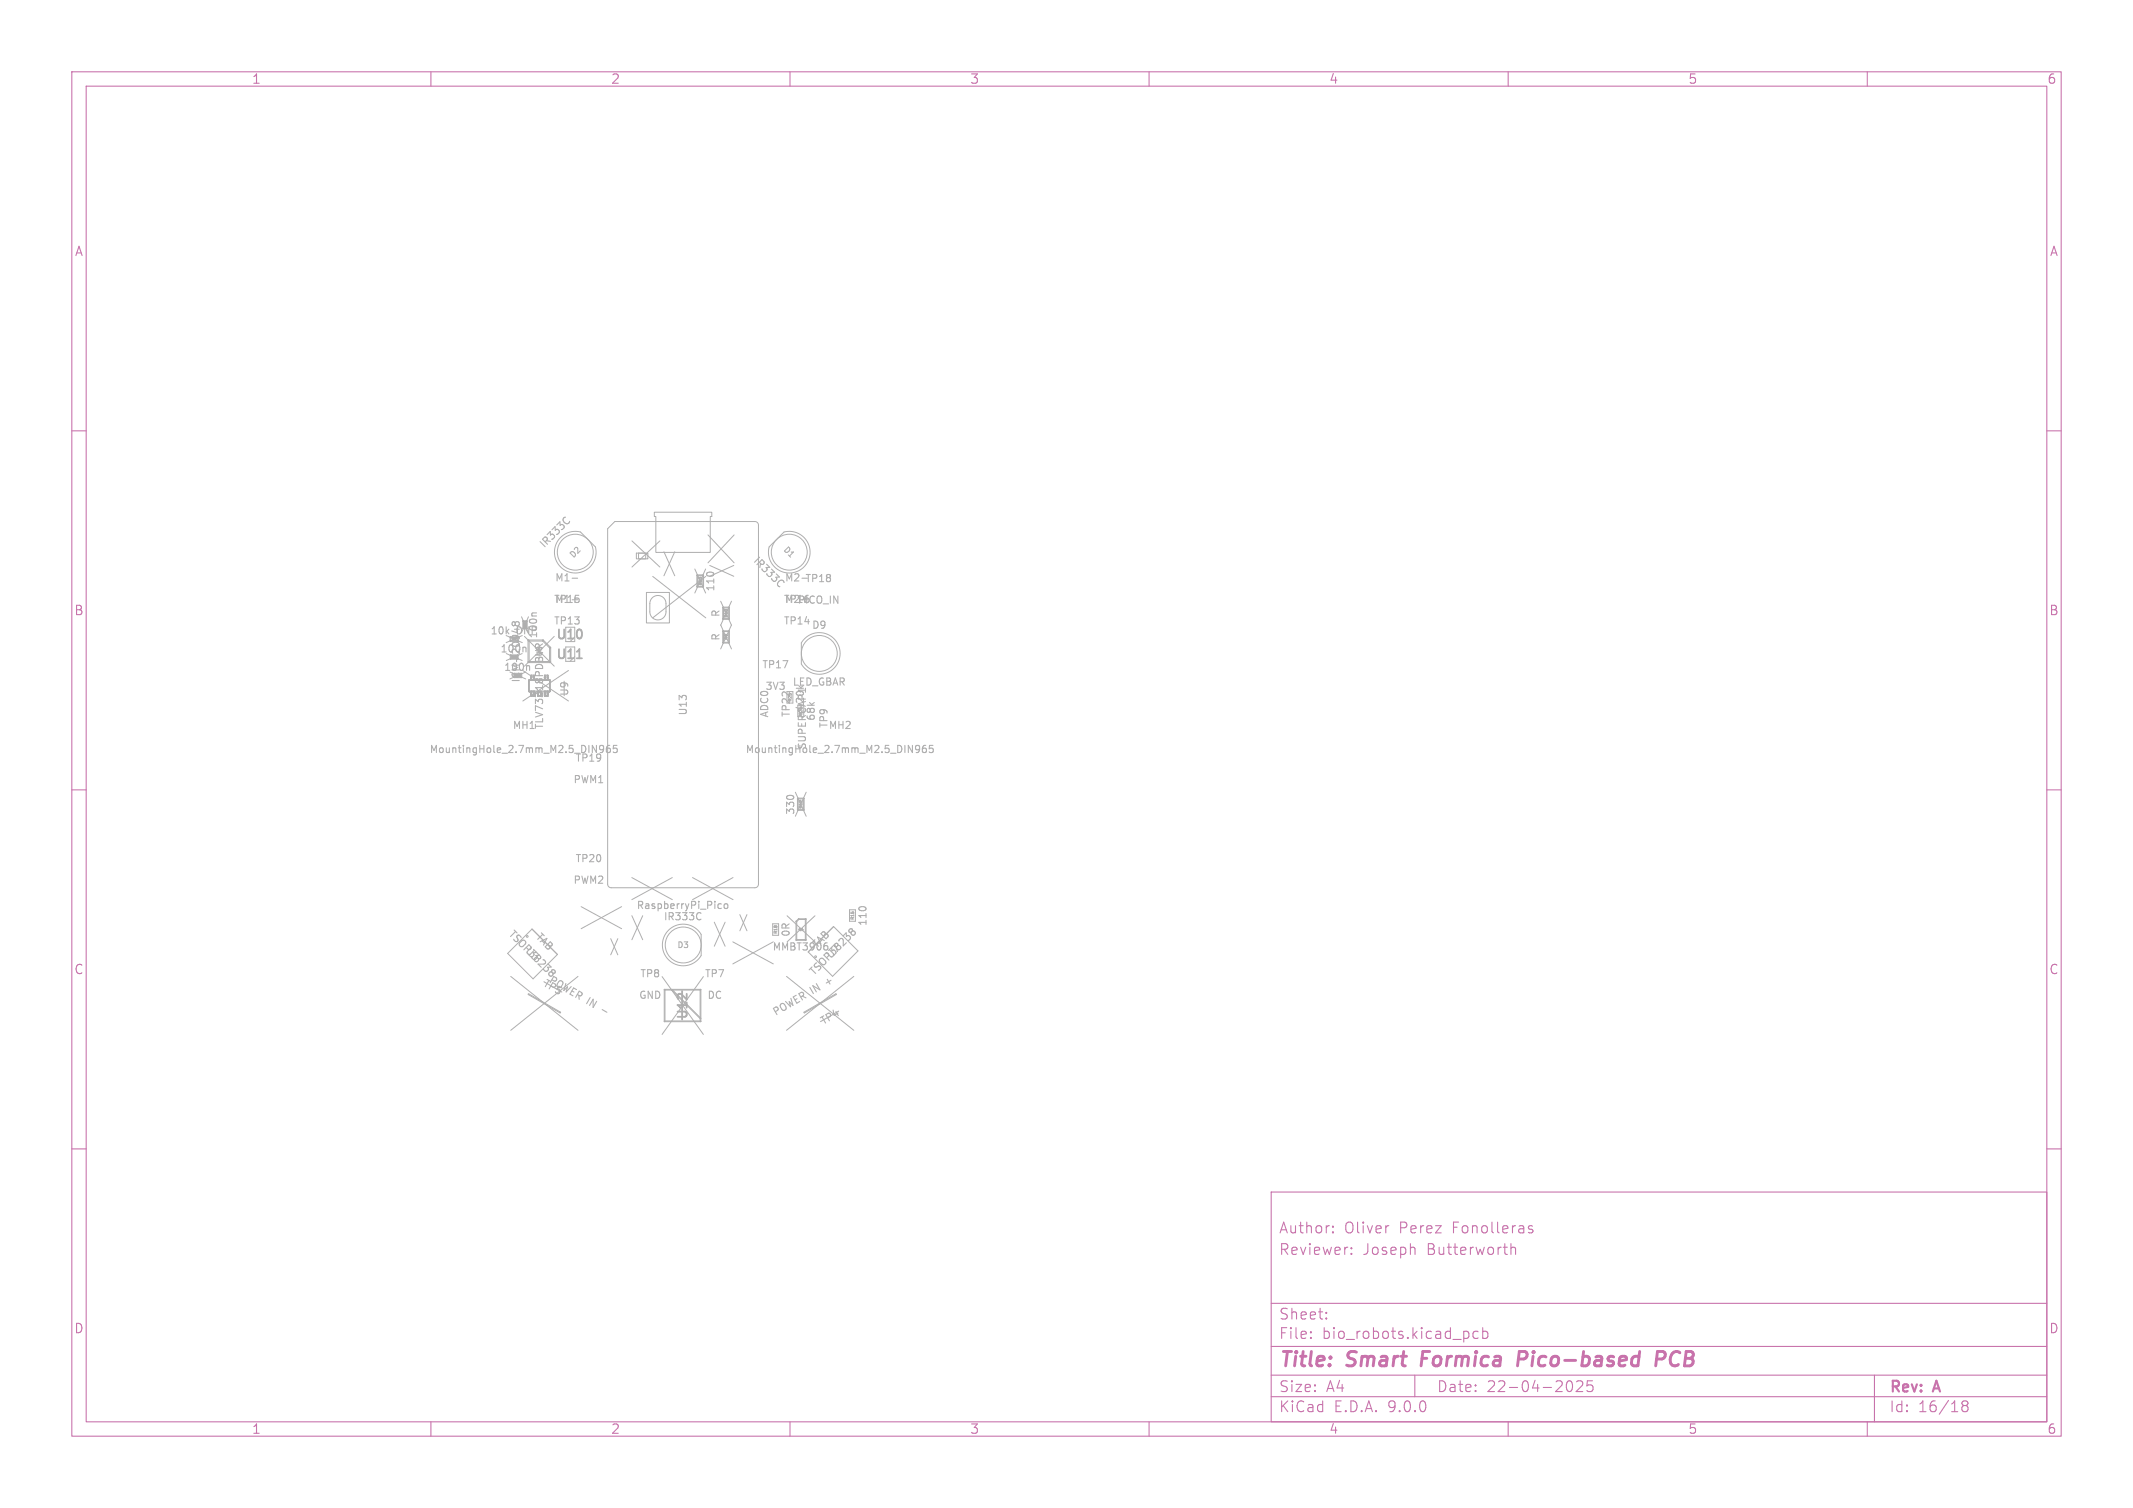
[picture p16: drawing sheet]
<svg xmlns="http://www.w3.org/2000/svg" width="297mm" height="210mm" viewBox="0 0 297 210" stroke-linecap="round" stroke-linejoin="round" font-family="sans-serif">
<defs><g id="words">
<g font-size="2.8" fill="#c872ab">
<text x="178" y="190.9">Title:</text>
<text x="187.7" y="190.9">Smart</text>
<text x="198.7" y="190.9">Formica</text>
<text x="213" y="190.9">Pico-based</text>
<text x="233" y="190.9">PCB</text>
</g>
<g font-size="2.1" fill="#c872ab">
<text x="178" y="172">Author:</text>
<text x="187.2" y="172">Oliver</text>
<text x="194.9" y="172">Perez</text>
<text x="202.4" y="172">Fonolleras</text>
<text x="178" y="175">Reviewer:</text>
<text x="189.7" y="175">Joseph</text>
<text x="198.7" y="175">Butterworth</text>
<text x="178" y="184">Sheet:</text>
<text x="178" y="186.7">File:</text>
<text x="184.1" y="186.7">bio_robots.kicad_pcb</text>
<text x="178" y="196.9">KiCad</text>
<text x="178" y="194.1">Size:</text>
<text x="184.7" y="194.1">A4</text>
<text x="185.7" y="196.9">E.D.A.</text>
<text x="193.3" y="196.9">9.0.0</text>
<text x="200" y="194.1">Date:</text>
<text x="207" y="194.1">22-04-2025</text>
<text x="263" y="194.3">Rev:</text>
<text x="263" y="196.9">Id:</text>
<text x="267.1" y="196.9">16/18</text>
<text x="269.4" y="194.3">A</text>
</g>
<g font-size="1.8" fill="#c872ab">
<text x="35" y="11.9">1</text>
<text x="85" y="11.9">2</text>
<text x="135" y="11.9">3</text>
<text x="185" y="11.9">4</text>
<text x="235" y="11.9">5</text>
<text x="285" y="11.9">6</text>
<text x="10.3" y="35.9">A</text>
<text x="285.4" y="35.9">A</text>
<text x="10.3" y="85.9">B</text>
<text x="285.3" y="85.9">B</text>
<text x="10.3" y="135.9">C</text>
<text x="285.3" y="135.9">C</text>
<text x="10.3" y="185.9">D</text>
<text x="285.3" y="185.9">D</text>
<text x="35" y="199.9">1</text>
<text x="85" y="199.9">2</text>
<text x="135" y="199.9">3</text>
<text x="185" y="199.9">4</text>
<text x="235" y="199.9">5</text>
<text x="285" y="199.9">6</text>
</g>
<g font-size="1.8" fill="#afafaf">
<text x="77.3" y="89.4">U10</text>
<text x="77.3" y="92.1">U11</text>
<text x="96.1" y="142.2" transform="rotate(-90 96.1 142.2)">U12</text>
</g>
<g font-size="1.4" fill="#afafaf">
<text x="75.8" y="76.6" transform="rotate(-45 75.8 76.6)">IR333C</text>
<text x="77.2" y="81.2">M1-</text>
<text x="99.7" y="82.5" transform="rotate(-90 99.7 82.5)">110</text>
<text x="104.6" y="78.2" transform="rotate(45 104.6 78.2)">IR333C</text>
<text x="109.2" y="81.2">M2- TP18</text>
<text x="68.2" y="88.6">10k</text>
<text x="71.9" y="88.6">DNP</text>
<text x="75" y="89" transform="rotate(-90 75 89)">100n</text>
<text x="77" y="87.2">TP13</text>
<text x="77" y="84.2">TP15</text>
<text x="77.2" y="84.2">M1+</text>
<text x="100.4" y="89.3" transform="rotate(-90 100.4 89.3)">R</text>
<text x="100.4" y="86" transform="rotate(-90 100.4 86)">R</text>
<text x="109" y="84.2">TP16</text>
<text x="109" y="87.2">TP14</text>
<text x="109.2" y="84.2">M2+</text>
<text x="111" y="84.3">PICO_IN</text>
<text x="113" y="87.8">D9</text>
<text x="69.6" y="91.1">100n</text>
<text x="70.1" y="93.6">100n</text>
<text x="72.6" y="95.1" transform="rotate(-90 72.6 95.1)">ICM-20948</text>
<text x="106" y="93.3">TP17</text>
<text x="110.3" y="95.7">LED_GBAR</text>
<text x="71.3" y="101.7">MH1</text>
<text x="75.8" y="101.6" transform="rotate(-90 75.8 101.6)">TLV73318PDBVR</text>
<text x="79.3" y="97" transform="rotate(-90 79.3 97)">U9</text>
<text x="95.8" y="99.7" transform="rotate(-90 95.8 99.7)">U13</text>
<text x="106.5" y="96.3">3V3</text>
<text x="107.2" y="100" transform="rotate(-90 107.2 100)">ADC0</text>
<text x="110.2" y="100" transform="rotate(-90 110.2 100)">TP22</text>
<text x="112.1" y="99.1" transform="rotate(-90 112.1 99.1)">420k</text>
<text x="113.7" y="100.5" transform="rotate(-90 113.7 100.5)">68k</text>
<text x="115.3" y="101.7">MH2</text>
<text x="115.4" y="101.5" transform="rotate(-90 115.4 101.5)">TP9</text>
<text x="59.7" y="105.1">MountingHole_2.7mm_M2.5_DIN965</text>
<text x="80" y="106.3">TP19</text>
<text x="103.7" y="105.1">MountingHole_2.7mm_M2.5_DIN965</text>
<text x="112.4" y="104.5" transform="rotate(-90 112.4 104.5)">SUPERCAP1</text>
<text x="79.8" y="109.3">PWM1</text>
<text x="110.8" y="113.6" transform="rotate(-90 110.8 113.6)">330</text>
<text x="79.8" y="123.3">PWM2</text>
<text x="80" y="120.3">TP20</text>
<text x="70.5" y="130.3" transform="rotate(45 70.5 130.3)">TSOP38238</text>
<text x="74.3" y="130.6" transform="rotate(45 74.3 130.6)">TAB</text>
<text x="88.6" y="126.8">RaspberryPi_Pico</text>
<text x="92.3" y="128.4">IR333C</text>
<text x="110.2" y="130.6" transform="rotate(-90 110.2 130.6)">0R</text>
<text x="120.9" y="129.1" transform="rotate(-90 120.9 129.1)">110</text>
<text x="72.8" y="132.6" transform="rotate(45 72.8 132.6)">U3</text>
<text x="75.4" y="137.4" transform="rotate(30 75.4 137.4)">TP5</text>
<text x="76.2" y="136.9" transform="rotate(30 76.2 136.9)">POWER IN</text>
<text x="89.1" y="136.3">TP8</text>
<text x="98.1" y="136.3">TP7</text>
<text x="107.5" y="132.6">MMBT3906</text>
<text x="113.4" y="136.1" transform="rotate(-45 113.4 136.1)">TSOP38238</text>
<text x="113.8" y="132.3" transform="rotate(-45 113.8 132.3)">TAB</text>
<text x="115.5" y="137.4" transform="rotate(-30 115.5 137.4)">+</text>
<text x="115.7" y="133.8" transform="rotate(-45 115.7 133.8)">U7</text>
<text x="83.6" y="141.2" transform="rotate(30 83.6 141.2)">-</text>
<text x="88.9" y="139.3">GND</text>
<text x="98.4" y="139.3">DC</text>
<text x="108" y="141.7" transform="rotate(-30 108 141.7)">POWER IN</text>
<text x="114.7" y="143" transform="rotate(-30 114.7 143)">TP4</text>
</g>
<g font-size="1.1" fill="#afafaf">
<text x="79.9" y="77.9" transform="rotate(-45 79.9 77.9)">D2</text>
<text x="108.9" y="76.7" transform="rotate(45 108.9 76.7)">D1</text>
<text x="94.2" y="132.2">D3</text>
</g>
<text font-size="1" fill="#afafaf" x="75.6" y="91.5" transform="rotate(-90 75.6 91.5)">U8</text>
<g font-size=".6" fill="#afafaf">
<text x="97.8" y="81.5" transform="rotate(-90 97.8 81.5)">R13</text>
<text x="101.4" y="89.1" transform="rotate(-90 101.4 89.1)">R9</text>
<text x="101.4" y="86" transform="rotate(-90 101.4 86)">R10</text>
<text x="110.3" y="97.7" transform="rotate(-90 110.3 97.7)">R25</text>
<text x="111.8" y="99.6" transform="rotate(-90 111.8 99.6)">R26</text>
<text x="111.8" y="112.6" transform="rotate(-90 111.8 112.6)">R12</text>
<text x="108.3" y="130.1" transform="rotate(-90 108.3 130.1)">R18</text>
<text x="119" y="128.1" transform="rotate(-90 119 128.1)">R15</text>
</g>
<text font-size=".4" fill="#afafaf" x="111.2" y="129.7">Q1</text>
</g></defs>
<g fill="none" stroke="#c872ab" stroke-width=".15">
<path d="M10 10h277v190h-277zM12 12h273v186h-273zM60 10v2M110 10v2M160 10v2M210 10v2M260 10v2M10 60h2M285 60h2M10 110h2M285 110h2M10 160h2"/>
<path d="M177 166h108v32h-108zM185.6 171.6h.1l-.1 .1M185.6 171.6h-.1l.1 .1M185.6 170.8v.1M185.6 171.6v.1M185.6 170.8h.1l-.1 .1M185.6 170.8h-.1l.1 .1M188.2 174.6v.1M188.2 174.6h-.1l.1 .1M188.2 173.8v.1M188.2 173.8h-.1l.1 .1M193.2 170.7h.2"/>
<path d="M210.4 173.2v1.5M210.4 173.8a.37 .37 0 0 1 .6 .1v.8M213.4 170.8l-.4-.1-.2 .2 .1 .2 .5 .2 .1 .1-.1 .2-.2 .1-.4-.1M285 160h2M60 198v2M110 198v2M160 198v2M177 194.5h108M177 191.5h108M177 187.5h108M177 181.5h108M182.5 186.3h.1l-.1 .1"/>
<path d="M182.5 186.3v.1M182.5 185.5v.1M182.5 185.5h.1l-.1 .1M184.7 183.6v.1M184.7 183.6h-.1l.1 .1M184.7 182.8v.1M184.7 182.8h-.1l.1 .1M197 191.5v3M204.5 185.5v.2v.6M205.8 185.5l-.4-.1-.3 .3v.4l.1 .2 .2 .1 .4-.1M206.5 185.5l.4-.1 .3 .3v.4l-.2 .2-.1 .1-.4-.1M206.5 184.9v1.5"/>
<path d="M210 198v2M218.3 192.4a.36 .36 0 0 1 .6 .2 .77 .77 0 0 1-.4 1.2l-.2-.1M219.5 192.4l.2-.1 .5 .1a.41 .41 0 0 1 .1 .5l-.8 .9h.9M221.7 192.3h-.7v.7l.2-.1h.5l.1 .3-.1 .5-.2 .1h-.3l-.2-.1M260 198v2M261 191.5v6.5M273.5 195.7h-.2a.31 .31 0 0 1-.1-.4 .31 .31 0 0 1 .3-.2l.4 .1a.31 .31 0 0 1 .1 .3 .31 .31 0 0 1-.3 .2M273.5 195.7l-.3 .3v.5l.3 .1h.2l.3-.3v-.4l-.3-.2M273.5 195.7h.2"/>
</g>
<path d="M198.1 188.2l-.2 2M212.3 188.2h-.7l-.3 2M212.4 189.2l-.2 .1h-.8M230.7 189.3h.7a.55 .55 0 0 0 .5-.5 .55 .55 0 0 0-.3-.6h-.8l-.3 2" fill="none" stroke="#c872ab" stroke-width=".4"/>
<g fill="none" stroke="#afafaf" stroke-width=".15">
<path d="M78.7 72l-.2 .1M98.6 79.7h.6M71.7 86.8l-.2-.2-.2 .2 .1 .3 .1 .1 .2-.2M71.7 86.8l.2-.2h.3l.1 .2-.1 .3M71.7 86.8v.2M71.7 87l.1 .1M73 90.1l.2 .2v.5M73.5 92.7l.2 .1v.6M74.6 90.2v-.3l.1-.2 .3 .1 .1 .4M74.7 85.4h-.5l-.2 .2M75.6 89.7l-.5 .3M79.7 80.5h.7"/>
<path d="M84 104.2l-.1 .2h-.3l-.1-.2 .1-.3 .3-.1 .1 .1a.66 .66 0 0 1-.2 .9M84.9 103.8l-.3 .1a.67 .67 0 0 0 0 .9l.4-.1v-.3l-.2-.2h-.2l-.2 .2M85.9 103.8h-.5v.5l.1-.1h.4l.1 .2-.1 .3-.1 .1-.4-.1M109.7 110.8h.6M128 104.2l-.1 .2h-.3l-.1-.2 .1-.3 .3-.1 .1 .1a.66 .66 0 0 1-.2 .9h-.2M128.9 103.8l-.3 .1a.67 .67 0 0 0 0 .9l.4-.1v-.3l-.2-.2h-.2l-.2 .2M129.9 103.8h-.5v.5l.1-.1h.4l.1 .2-.1 .3-.1 .1-.4-.1M75.7 136.7l2.5 1.5M77 135l.3 .3v.2h-.2M97.6 128l-.2 .1M100.1 126.5h.3M100.1 125.9h.3"/>
<path d="M100.9 126l.1-.1 .3 .1v.3v.2h-.3l-.1-.1zM118.7 129.6v-.2l-.2-.1-.3 .3M119.8 126.3h.6M116.8 140.8l-2.5 1.5"/>
</g>
<g fill="none" stroke="#afafaf" stroke-width=".14">
<path d="M78 74.9a2.9 2.9 0 0 1 2.8-.8l2.1 2.1a2.9 2.9 0 0 1-3.5 3.5 2.9 2.9 0 0 1-1.4-4.8zM85.6 72.6h19.5a.5 .5 0 0 1 .5 .5v50a.5 .5 0 0 1-.5 .5h-20a.5 .5 0 0 1-.5-.5v-49.5zM88 75.3l3.9 3.7M88.6 77h1.6v.8h-1.6zM88.9 77h1v.8h-1zM91.1 71.3h8v.6h-.2v5h-7.6v-5h-.2zM91.9 75.3l-3.9 3.7M92.4 76.8l1.6 3.4M94 76.8l-1.6 3.4M96.7 79.2l1.6 3.4M98.3 79.2l-1.6 3.4M98.6 74.5l3.6 3.9"/>
<path d="M98.8 78.7l3.4 1.6M102.2 78.7l-3.4 1.6M102.2 74.5l-3.6 3.9M107.1 76.2l2.1-2.1a2.9 2.9 0 0 1 3.6 2.6 2.9 2.9 0 0 1-3.1 3.1 2.9 2.9 0 0 1-2.6-3.6zM70.5 88.5l2.2 1M70.5 91l2.2 1M71 93.6l2.2 1M71 91.3l.1 .5v-.1M71.1 88.7v.1M71.1 89.2v.1M71.1 91.7v.1M71.1 88.7h-.1v.6h.1"/>
<path d="M72.6 85.9l1 2.2M72.7 91l-2.2 1M72.7 88.5l-2.2 1M72.8 87.5v-1.1l.1 1.1M72.8 93.4l6.4 4.2M72.8 86.5h.6h-.6zM73 86.8h.1M73 88.6l4.2 4.2M73.1 86.6v.8M73.2 93.6l-2.2 1M73.2 86.7v.1M73.2 86.9v.2"/>
<path d="M73.2 87h-.2v.1M73.2 86.8h-.2M73.3 87.5l.1-1.1v1.1M73.5 89.2v3l.1 .1 .1-.1v-3M73.5 92.1h3.1l.1 .1-.1 .1h-3zM73.6 85.9l-1 2.2M73.6 94.8h.1M73.6 96.2h.1M73.6 94.8v1.4M73.6 89.1h2l.1 .1-.1 .1h-2M73.6 96.2l.1 .2M73.7 96.2h.1"/>
<path d="M73.7 94.8v1.4M73.7 94.6l-.1 .2M73.7 94.6v.2M73.7 96.2v.2M73.7 94.6h2.8M73.7 94.8h2.8M73.7 96.2h2.8M73.7 96.4h2.8M73.7 94.8h.1M73.9 94l.1 .1v.7zM73.9 96.3h.1v.7zM74 94.6v.2"/>
<path d="M74 96.2v.2M74.4 94l-.5 .1h.5M74.4 96.9h-.5l.5 .1M74.4 94.1h-.1v.6h.1M74.4 96.3h-.1v.6h.1M75.5 89.1h.1l1.1 1v.2h-.2l-1-1zM76.5 94.6v.2M76.5 96.2v.2M76.5 94.8h.1M76.5 94.6l.1 .2M76.5 96.2h.1M76.5 94.8v1.4"/>
<path d="M76.5 90.1l.2 .1v2l-.1 .1-.1-.1zM76.6 96.2l-.1 .2M76.6 94.8v1.4M77.2 88.6l-4.2 4.2M78.8 92.1v-2h1.2v2M78.8 87.4v2M79.2 93.4l-6.4 4.2M80 87.4v2M90 82.5h3.2v4.3h-3.2zM90.8 83.3a1.13 1.13 0 0 1 1.2-.3 1.13 1.13 0 0 1 .7 1.1v1.1a1.12 1.12 0 0 1-1.1 1.1 1.12 1.12 0 0 1-1.1-1.1v-1.3zM90.9 80.3l7.4 5.7M97.1 80.1h.9l-.9 .1z"/>
<path d="M97.1 80.1v1.7zM97.1 81.7h.9l-.9 .1zM97.5 80.3v1.2M97.9 80.1h.1l-.1 1.7zM98.3 80.3l-7.4 5.7M100.3 83.7l1.6 3.4M100.3 87l1.6 3.4M100.6 84.6h.1M100.6 87.9h.1M100.7 84.6h.9l-.9 .1zM100.7 87.9h.9l-.9 .1zM100.7 86.2h.9l-.9 .1"/>
<path d="M100.7 89.5h.9l-.9 .1M101.1 84.8v1.2M101.5 84.6h.1l-.1 1.7zM101.5 87.9h.1l-.1 1.6zM101.9 83.7l-1.6 3.4M101.9 87l-1.6 3.4M112 89a2.9 2.9 0 0 1 4.3 .1 2.9 2.9 0 0 1-.5 4.3 2.9 2.9 0 0 1-4.2-.9v-3zM110.7 110.3l1.6 3.4M111.1 111.2h.9l-.9 .1M111.1 112.8h.9l-.9 .1M111.5 111.4v1.2M111.9 111.2h.1l-.1 1.6z"/>
<path d="M112.3 110.3l-1.6 3.4M70.7 132.8l3.4-3.4 3.5 3.5-3.4 3.4zM71.1 136l9.4 7.5M80.5 136l-9.4 7.5M80.9 126.3l5.7 3M85 130.7l1 2.3M86 130.7l-1 2.3M86.6 126.3l-5.7 3M88 122.2l5.6 3.1M88 127.5l1.5 3.4M89.5 127.5l-1.5 3.4M92.2 136l5.7 8.1"/>
<path d="M92.5 137.8h5.1l-5.1 .1zM92.5 137.8h.1l-.1 4.5zM93.1 129.6a2.9 2.9 0 0 1 4.5 .5v3a2.9 2.9 0 0 1-4.2 .8 2.9 2.9 0 0 1-.3-4.3zM93.5 137.8l4.1 4.1zM93.6 122.2l-5.6 3.1M96.4 122.2l5.7 3.1M97.5 137.8h.1l-.1 4.5zM97.9 136l-5.7 8.1M99.5 128.4l1.5 3.4M101 128.4l-1.5 3.4M102 131.2l5.7 3M102.1 122.2l-5.7 3.1"/>
<path d="M103 127.4l1 2.2M104 127.4l-1 2.2M107.6 128.7h.8v1.6h-.8zM107.7 131.2l-5.7 3M109.5 136l9.4 7.5M109.6 127.5l3.9 3.7M110.9 128.3v2.6zM110.9 130.9h1.3h-1.3zM111.2 128h.1l-.4 .4zM111.2 128h1l-1 .1zM111.2 129.5h.7M112.1 128h.1v2.9z"/>
<path d="M112.5 132.6l3.6-3.6 3.4 3.4-3.6 3.6zM113.5 127.5l-3.9 3.7M118.3 126.7h.8v1.6h-.8zM118.9 136l-9.4 7.5M78 140.9l-4.5-2.5 4.5 2.7M92.5 142.2h5.1l-5.1 .1zM112 140.9l4.5-2.5-4.5 2.7"/>
<circle cx="80.1" cy="76.9" r="2.5"/>
<circle cx="109.9" cy="76.9" r="2.5"/>
<circle cx="74" cy="94.7" r=".06"/>
<circle cx="74" cy="96.3" r=".06"/>
<circle cx="74" cy="94.3" r=".06"/>
<circle cx="74" cy="94.4" r=".06"/>
<circle cx="74" cy="96.6" r=".06"/>
<circle cx="74" cy="96.7" r=".06"/>
<circle cx="74.4" cy="94.7" r=".06"/>
<circle cx="74.4" cy="96.3" r=".06"/>
<circle cx="74.4" cy="96.6" r=".06"/>
<circle cx="74.4" cy="96.7" r=".06"/>
<circle cx="74.4" cy="94.4" r=".06"/>
<circle cx="74.4" cy="94.3" r=".06"/>
<circle cx="114.1" cy="91" r="2.5"/>
<circle cx="95.1" cy="131.6" r="2.5"/>
</g>
<path d="M80.3 91.7h.7M95 138v4" fill="none" stroke="#afafaf" stroke-width=".25"/>
<use href="#words"/>
</svg>
